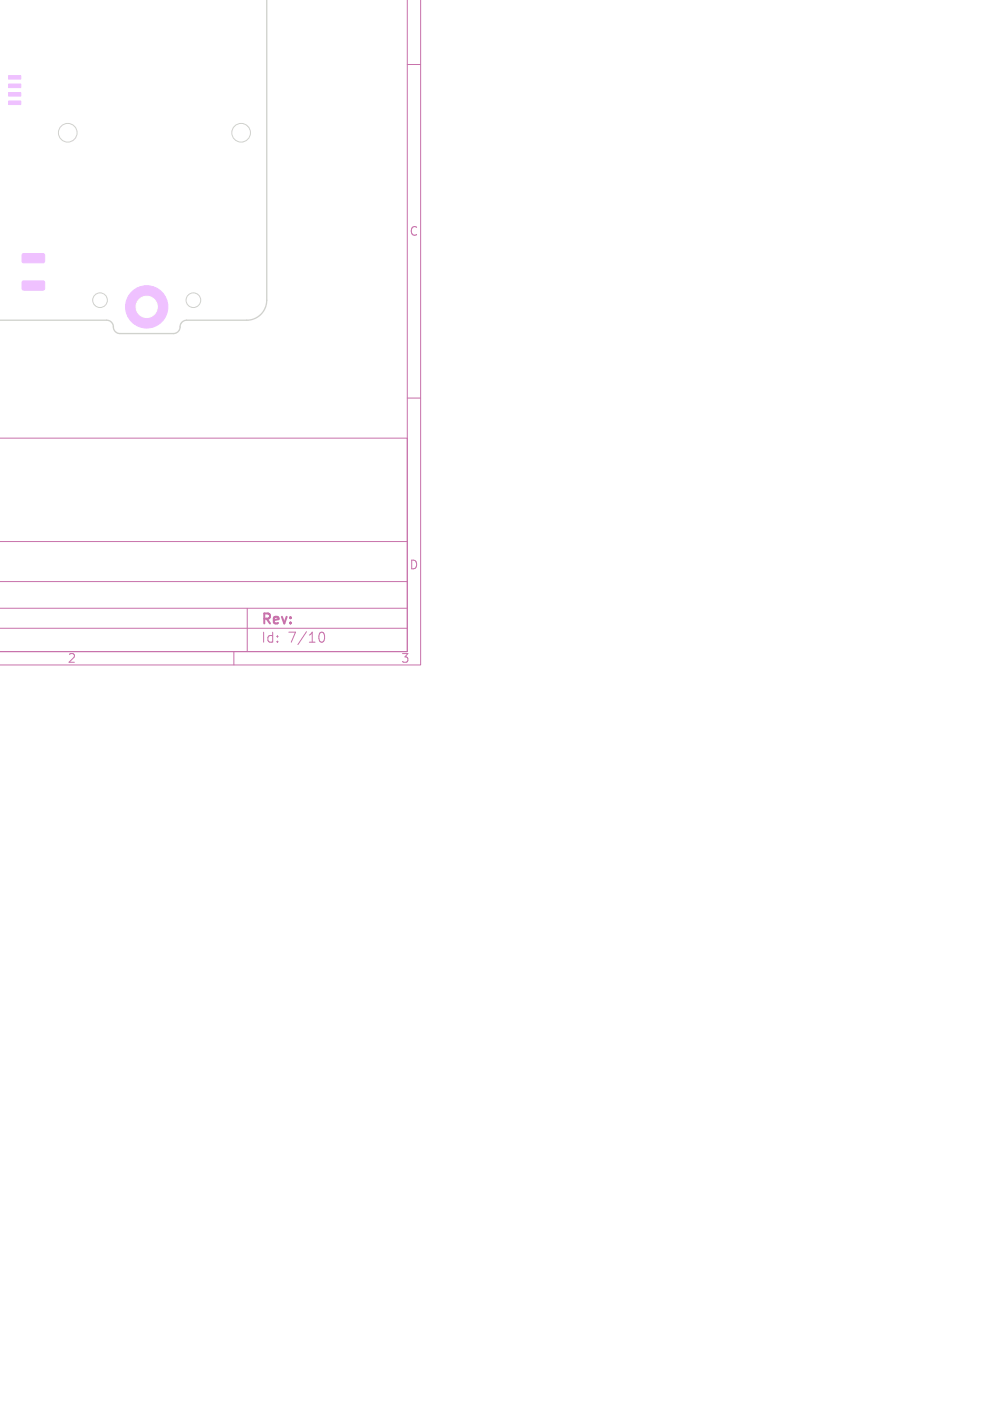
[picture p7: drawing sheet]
<svg xmlns="http://www.w3.org/2000/svg" width="148mm" height="210mm" viewBox="0 0 148 210" stroke-linecap="round" stroke-linejoin="round" font-family="sans-serif">
<defs><g id="words">
<g font-size="2.1" fill="#c872ab">
<text x="39.1" y="94">Rev:</text>
<text x="39.1" y="96.6">Id:</text>
<text x="43.2" y="96.6">7/10</text>
</g>
<g font-size="1.8" fill="#c872ab">
<text x="61.3" y="35.5">C</text>
<text x="61.3" y="85.5">D</text>
<text x="10.1" y="99.6">2</text>
<text x="60.1" y="99.6">3</text>
</g>
</g></defs>
<path d="M61.1 0v97.7h-61.2h61.2v-32h-61.1M63.1 0v99.7h-63.1M61.1 9.7h2M61.1 59.7h2M0 94.2h61.1M0 91.2h61.1M0 87.2h61.1M0 81.2h61.1M35.1 97.7v2M37.1 91.2v6.5M47.8 95.3a.55 .55 0 0 1 .4-.5h.1a.94 .94 0 0 1 0 1.5h-.1a.55 .55 0 0 1-.4-.6" fill="none" stroke="#c872ab" stroke-width=".15"/>
<g fill="#efc1ff" stroke="#efc1ff" stroke-width=".15">
<path d="M1.3 15.1h1.8v.6h-1.8z"/>
<path d="M1.3 13.9h1.8v.5h-1.8z"/>
<path d="M1.3 12.6h1.8v.5h-1.8z"/>
<path d="M1.3 11.3h1.8v.6h-1.8z"/>
<path d="M3.4 42.2l3.1-.1 .2 .3v.9l-.3 .2h-2.9l-.2-.2z"/>
<path d="M3.4 38.1l3.1-.1 .2 .3v.9l-.3 .2h-2.9l-.2-.2z"/>
<circle cx="22" cy="46" r="3.2"/>
</g>
<path d="M40 0v45a3 3 0 0 1-3 3h-9a1.16 1.16 0 0 0-1.1 1.3l-.3 .5-.5 .2h-8.1a1.16 1.16 0 0 1-1.1-1.3l-.3-.5-.6-.2h-16.1" fill="none" stroke="#d0d2cd" stroke-width=".2"/>
<g fill="none" stroke="#d0d2cd" stroke-width=".15">
<circle cx="10.2" cy="19.9" r="1.4"/>
<circle cx="36.2" cy="19.9" r="1.4"/>
<circle cx="15" cy="45" r="1.1"/>
<circle cx="29" cy="45" r="1.1"/>
</g>
<circle cx="22" cy="46" r="1.6" fill="#d0d2cd" stroke="#d0d2cd" stroke-width=".15"/>
<circle cx="22" cy="46" r="1.6" fill="#fff" stroke="#fff" stroke-width=".15"/>
<use href="#words"/>
</svg>
